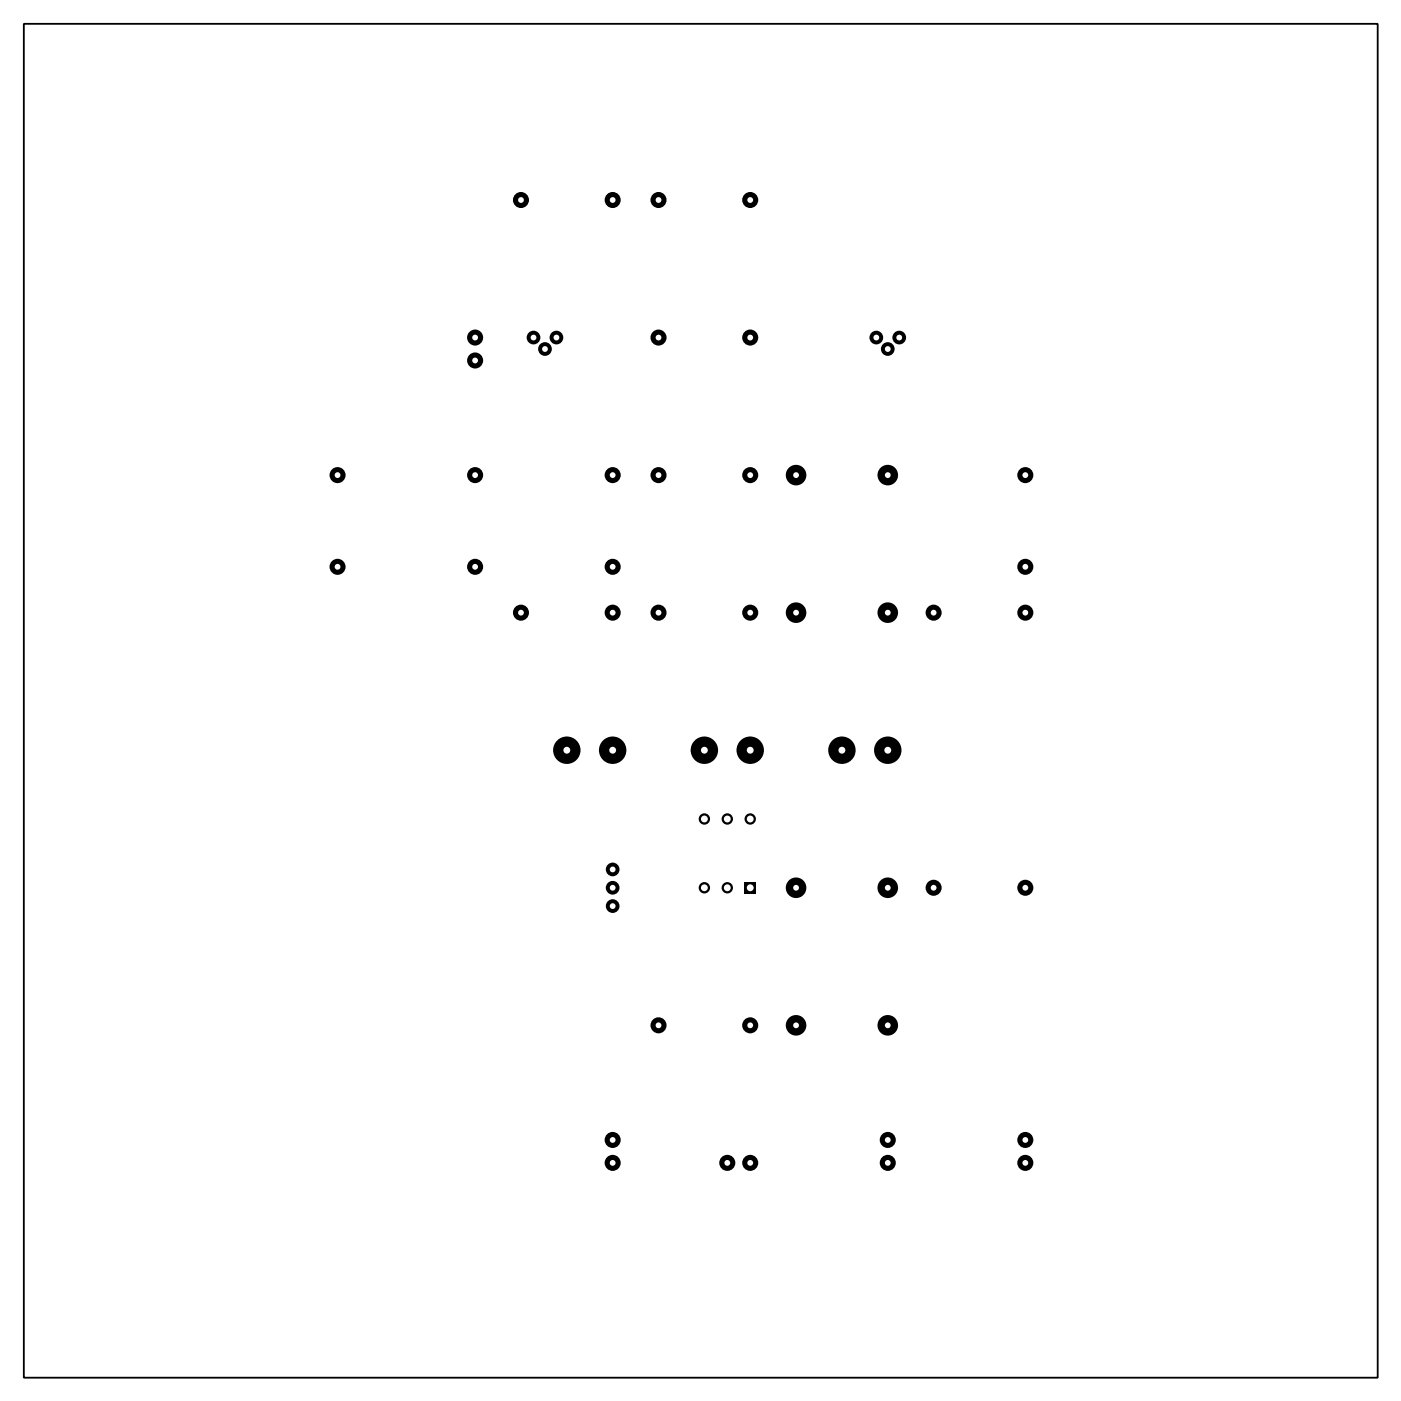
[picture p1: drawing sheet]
<svg xmlns="http://www.w3.org/2000/svg" width="155mm" height="155mm" viewBox="0 0 155 155" stroke-linecap="round" stroke-linejoin="round" font-family="sans-serif">
<circle cx="98.4" cy="83.1" r="1.52" fill="#000"/>
<circle cx="98.4" cy="83.1" r=".38" fill="#fff"/>
<circle cx="93.3" cy="83.1" r="1.52" fill="#000"/>
<circle cx="93.3" cy="83.1" r=".38" fill="#fff"/>
<circle cx="83.1" cy="83.1" r="1.52" fill="#000"/>
<circle cx="83.1" cy="83.1" r=".38" fill="#fff"/>
<circle cx="78" cy="83.1" r="1.52" fill="#000"/>
<circle cx="78" cy="83.1" r=".38" fill="#fff"/>
<circle cx="67.9" cy="83.1" r="1.52" fill="#000"/>
<circle cx="67.9" cy="83.1" r=".38" fill="#fff"/>
<circle cx="62.8" cy="83.1" r="1.52" fill="#000"/>
<circle cx="62.8" cy="83.1" r=".38" fill="#fff"/>
<circle cx="83.1" cy="67.9" r=".89" fill="#000"/>
<circle cx="83.1" cy="67.9" r=".32" fill="#fff"/>
<circle cx="73" cy="67.9" r=".89" fill="#000"/>
<circle cx="73" cy="67.9" r=".32" fill="#fff"/>
<path d="M82.5 97.7h1.2v1.3h-1.2z" fill="#000"/>
<circle cx="83.1" cy="98.4" r=".38" fill="#fff"/>
<circle cx="80.6" cy="98.4" r=".63" fill="#000"/>
<circle cx="80.6" cy="98.4" r=".38" fill="#fff"/>
<circle cx="78" cy="98.4" r=".63" fill="#000"/>
<circle cx="78" cy="98.4" r=".38" fill="#fff"/>
<circle cx="78" cy="90.7" r=".63" fill="#000"/>
<circle cx="78" cy="90.7" r=".38" fill="#fff"/>
<circle cx="80.6" cy="90.7" r=".63" fill="#000"/>
<circle cx="80.6" cy="90.7" r=".38" fill="#fff"/>
<circle cx="83.1" cy="90.7" r=".63" fill="#000"/>
<circle cx="83.1" cy="90.7" r=".38" fill="#fff"/>
<circle cx="83.1" cy="113.6" r=".89" fill="#000"/>
<circle cx="83.1" cy="113.6" r=".32" fill="#fff"/>
<circle cx="73" cy="113.6" r=".89" fill="#000"/>
<circle cx="73" cy="113.6" r=".32" fill="#fff"/>
<circle cx="67.9" cy="96.3" r=".76" fill="#000"/>
<circle cx="67.9" cy="96.3" r=".32" fill="#fff"/>
<circle cx="67.9" cy="98.4" r=".76" fill="#000"/>
<circle cx="67.9" cy="98.4" r=".32" fill="#fff"/>
<circle cx="67.9" cy="100.4" r=".76" fill="#000"/>
<circle cx="67.9" cy="100.4" r=".32" fill="#fff"/>
<circle cx="88.2" cy="98.4" r="1.14" fill="#000"/>
<circle cx="88.2" cy="98.4" r=".32" fill="#fff"/>
<circle cx="98.4" cy="98.4" r="1.14" fill="#000"/>
<circle cx="98.4" cy="98.4" r=".32" fill="#fff"/>
<circle cx="88.2" cy="67.9" r="1.14" fill="#000"/>
<circle cx="88.2" cy="67.9" r=".32" fill="#fff"/>
<circle cx="98.4" cy="67.9" r="1.14" fill="#000"/>
<circle cx="98.4" cy="67.9" r=".32" fill="#fff"/>
<circle cx="88.2" cy="113.6" r="1.14" fill="#000"/>
<circle cx="88.2" cy="113.6" r=".32" fill="#fff"/>
<circle cx="98.4" cy="113.6" r="1.14" fill="#000"/>
<circle cx="98.4" cy="113.6" r=".32" fill="#fff"/>
<circle cx="83.1" cy="52.6" r=".89" fill="#000"/>
<circle cx="83.1" cy="52.6" r=".32" fill="#fff"/>
<circle cx="73" cy="52.6" r=".89" fill="#000"/>
<circle cx="73" cy="52.6" r=".32" fill="#fff"/>
<circle cx="83.1" cy="37.4" r=".89" fill="#000"/>
<circle cx="83.1" cy="37.4" r=".32" fill="#fff"/>
<circle cx="73" cy="37.4" r=".89" fill="#000"/>
<circle cx="73" cy="37.4" r=".32" fill="#fff"/>
<circle cx="83.1" cy="22.2" r=".89" fill="#000"/>
<circle cx="83.1" cy="22.2" r=".32" fill="#fff"/>
<circle cx="73" cy="22.2" r=".89" fill="#000"/>
<circle cx="73" cy="22.2" r=".32" fill="#fff"/>
<circle cx="83.1" cy="128.8" r=".89" fill="#000"/>
<circle cx="83.1" cy="128.8" r=".32" fill="#fff"/>
<circle cx="80.6" cy="128.8" r=".89" fill="#000"/>
<circle cx="80.6" cy="128.8" r=".32" fill="#fff"/>
<circle cx="88.2" cy="52.6" r="1.14" fill="#000"/>
<circle cx="88.2" cy="52.6" r=".32" fill="#fff"/>
<circle cx="98.4" cy="52.6" r="1.14" fill="#000"/>
<circle cx="98.4" cy="52.6" r=".32" fill="#fff"/>
<circle cx="67.9" cy="52.6" r=".89" fill="#000"/>
<circle cx="67.9" cy="52.6" r=".32" fill="#fff"/>
<circle cx="67.9" cy="62.8" r=".89" fill="#000"/>
<circle cx="67.9" cy="62.8" r=".32" fill="#fff"/>
<circle cx="98.4" cy="128.8" r=".89" fill="#000"/>
<circle cx="98.4" cy="128.8" r=".32" fill="#fff"/>
<circle cx="98.4" cy="126.3" r=".89" fill="#000"/>
<circle cx="98.4" cy="126.3" r=".32" fill="#fff"/>
<circle cx="113.6" cy="52.6" r=".89" fill="#000"/>
<circle cx="113.6" cy="52.6" r=".32" fill="#fff"/>
<circle cx="113.6" cy="62.8" r=".89" fill="#000"/>
<circle cx="113.6" cy="62.8" r=".32" fill="#fff"/>
<circle cx="113.6" cy="128.8" r=".89" fill="#000"/>
<circle cx="113.6" cy="128.8" r=".32" fill="#fff"/>
<circle cx="113.6" cy="126.3" r=".89" fill="#000"/>
<circle cx="113.6" cy="126.3" r=".32" fill="#fff"/>
<circle cx="52.6" cy="52.6" r=".89" fill="#000"/>
<circle cx="52.6" cy="52.6" r=".32" fill="#fff"/>
<circle cx="52.6" cy="62.8" r=".89" fill="#000"/>
<circle cx="52.6" cy="62.8" r=".32" fill="#fff"/>
<circle cx="37.4" cy="52.6" r=".89" fill="#000"/>
<circle cx="37.4" cy="52.6" r=".32" fill="#fff"/>
<circle cx="37.4" cy="62.8" r=".89" fill="#000"/>
<circle cx="37.4" cy="62.8" r=".32" fill="#fff"/>
<circle cx="67.9" cy="128.8" r=".89" fill="#000"/>
<circle cx="67.9" cy="128.8" r=".32" fill="#fff"/>
<circle cx="67.9" cy="126.3" r=".89" fill="#000"/>
<circle cx="67.9" cy="126.3" r=".32" fill="#fff"/>
<circle cx="67.9" cy="67.9" r=".89" fill="#000"/>
<circle cx="67.9" cy="67.9" r=".32" fill="#fff"/>
<circle cx="57.7" cy="67.9" r=".89" fill="#000"/>
<circle cx="57.7" cy="67.9" r=".32" fill="#fff"/>
<circle cx="67.9" cy="22.2" r=".89" fill="#000"/>
<circle cx="67.9" cy="22.2" r=".32" fill="#fff"/>
<circle cx="57.7" cy="22.2" r=".89" fill="#000"/>
<circle cx="57.7" cy="22.2" r=".32" fill="#fff"/>
<circle cx="59.1" cy="37.4" r=".76" fill="#000"/>
<circle cx="59.1" cy="37.4" r=".32" fill="#fff"/>
<circle cx="60.4" cy="38.7" r=".76" fill="#000"/>
<circle cx="60.4" cy="38.7" r=".32" fill="#fff"/>
<circle cx="61.6" cy="37.4" r=".76" fill="#000"/>
<circle cx="61.6" cy="37.4" r=".32" fill="#fff"/>
<circle cx="52.6" cy="37.4" r=".89" fill="#000"/>
<circle cx="52.6" cy="37.4" r=".32" fill="#fff"/>
<circle cx="52.6" cy="39.9" r=".89" fill="#000"/>
<circle cx="52.6" cy="39.9" r=".32" fill="#fff"/>
<circle cx="113.6" cy="67.9" r=".89" fill="#000"/>
<circle cx="113.6" cy="67.9" r=".32" fill="#fff"/>
<circle cx="103.4" cy="67.9" r=".89" fill="#000"/>
<circle cx="103.4" cy="67.9" r=".32" fill="#fff"/>
<circle cx="113.6" cy="98.4" r=".89" fill="#000"/>
<circle cx="113.6" cy="98.4" r=".32" fill="#fff"/>
<circle cx="103.4" cy="98.4" r=".89" fill="#000"/>
<circle cx="103.4" cy="98.4" r=".32" fill="#fff"/>
<circle cx="97.1" cy="37.4" r=".76" fill="#000"/>
<circle cx="97.1" cy="37.4" r=".32" fill="#fff"/>
<circle cx="98.4" cy="38.7" r=".76" fill="#000"/>
<circle cx="98.4" cy="38.7" r=".32" fill="#fff"/>
<circle cx="99.6" cy="37.4" r=".76" fill="#000"/>
<circle cx="99.6" cy="37.4" r=".32" fill="#fff"/>
<path d="M2.6 2.6h150v150h-150z" fill="none" stroke="#000" stroke-width=".2"/>
</svg>
